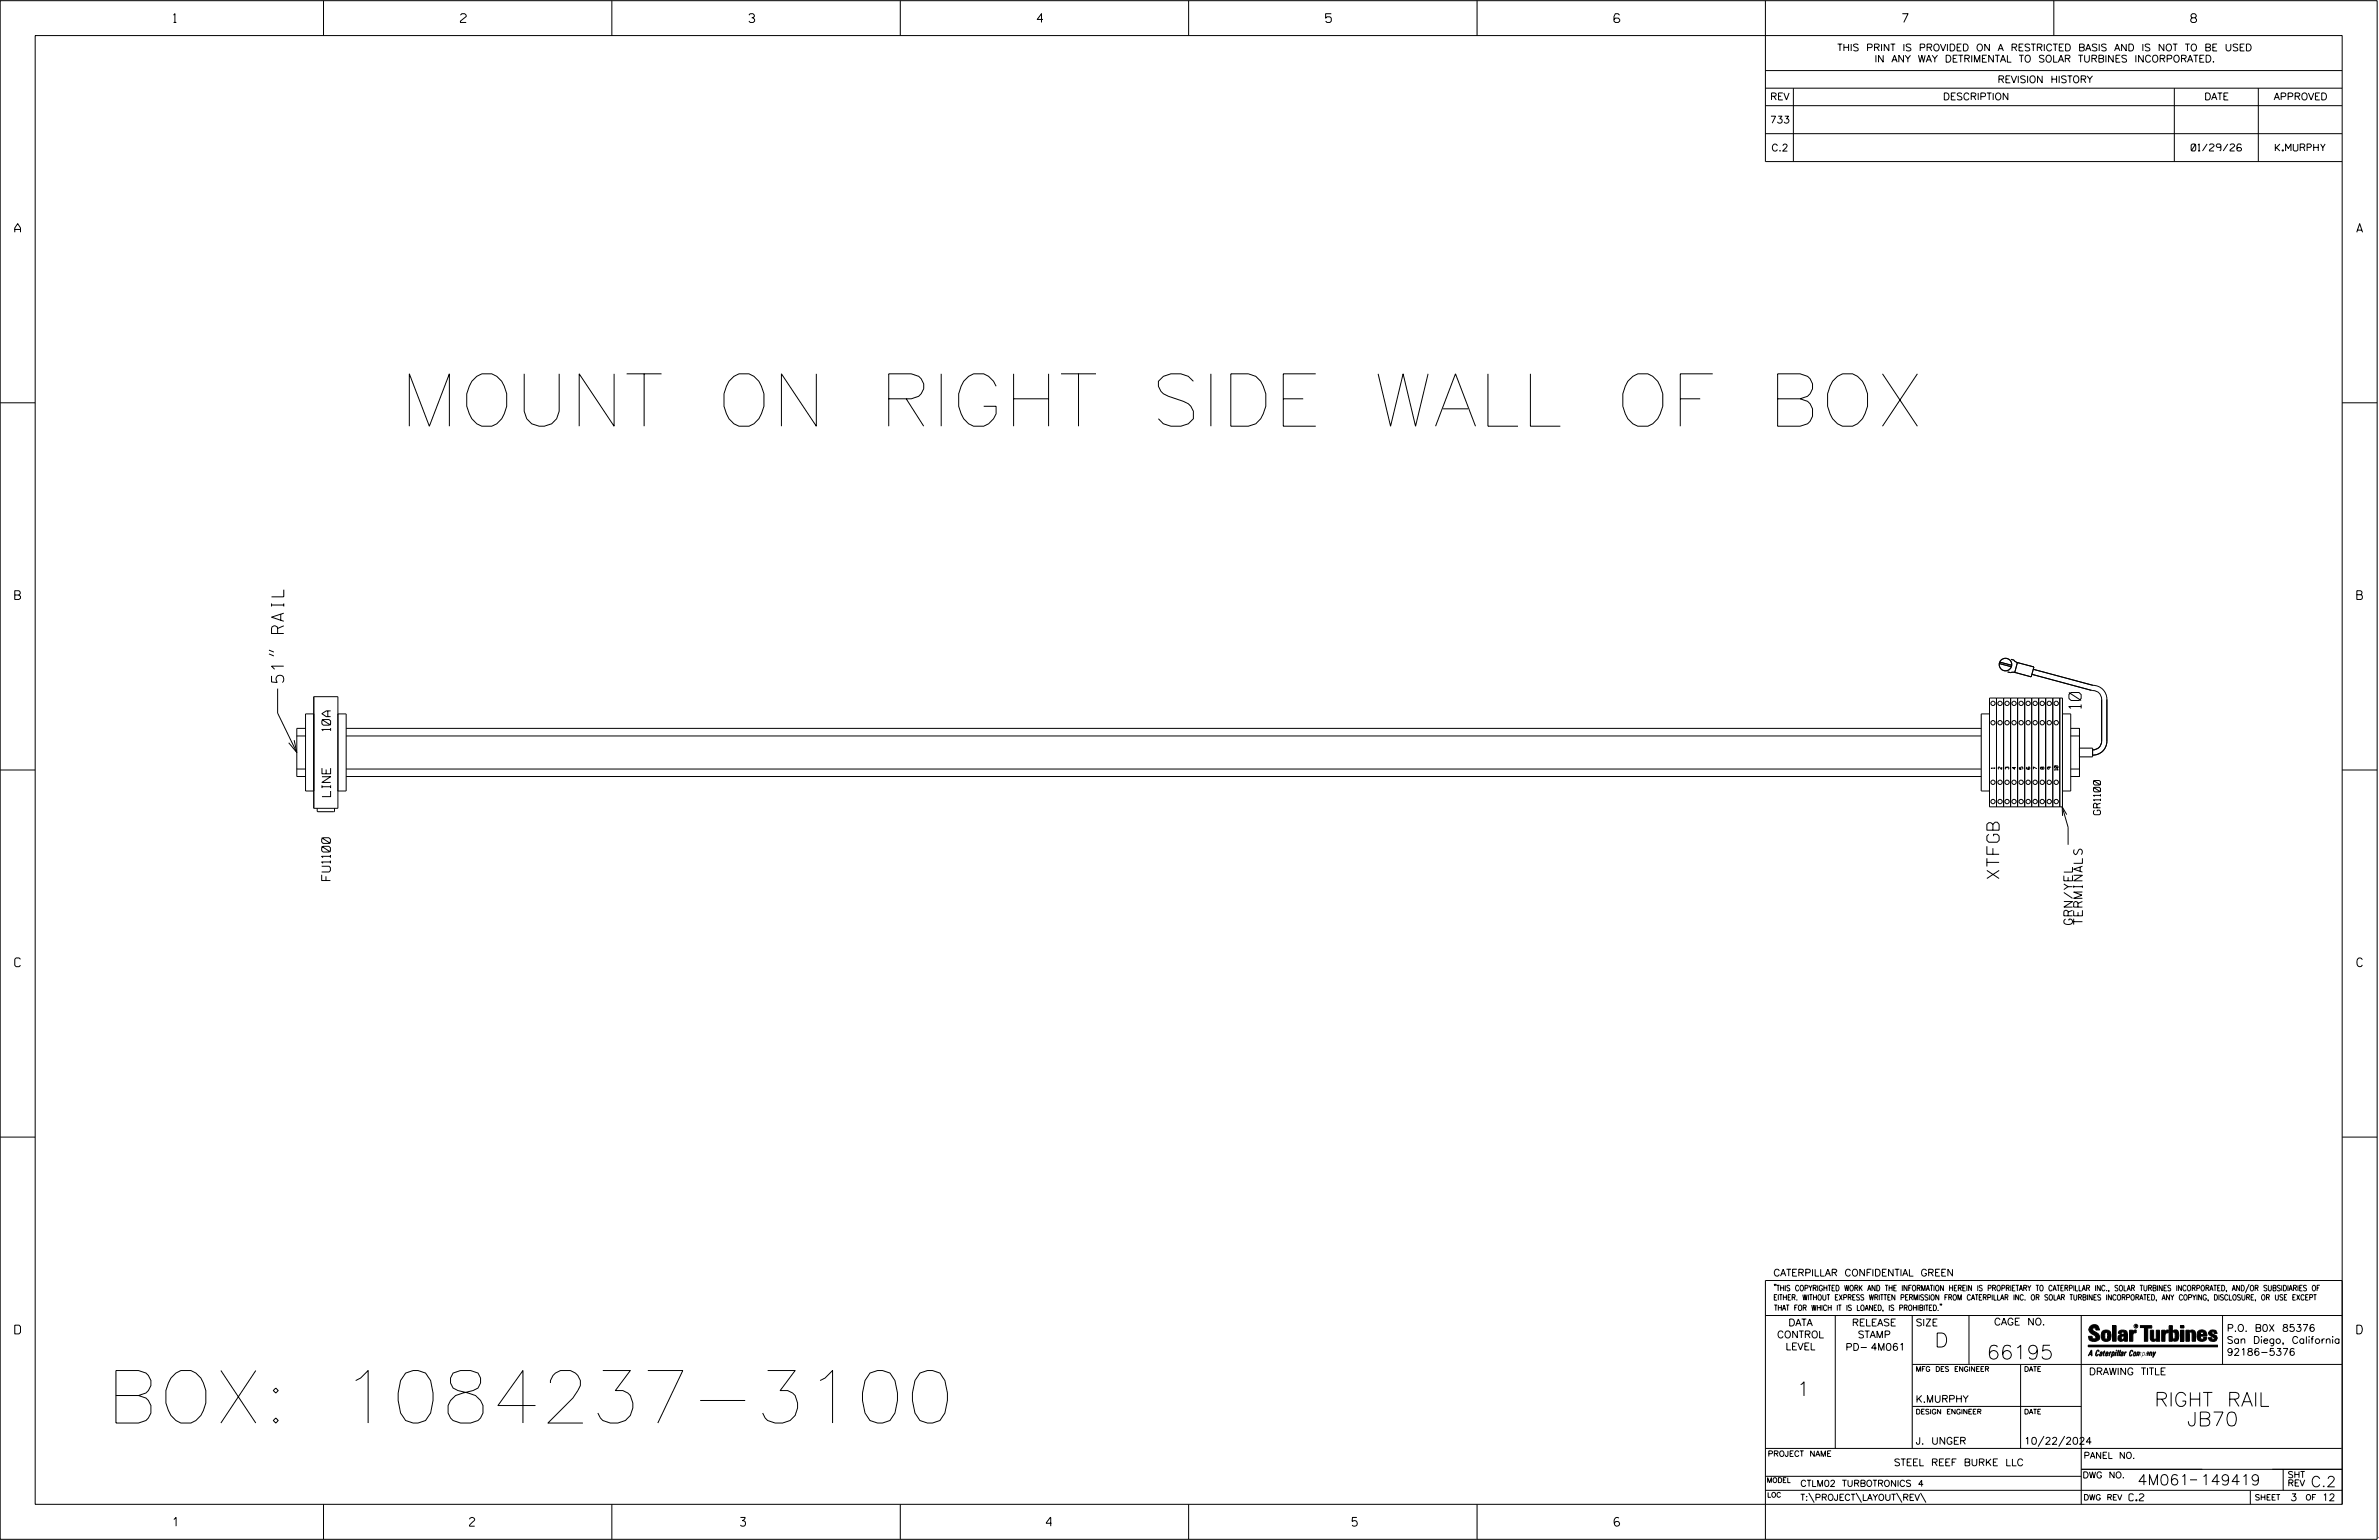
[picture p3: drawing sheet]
<svg xmlns="http://www.w3.org/2000/svg" width="864mm" height="559mm" viewBox="0 0 864 559" stroke-linecap="round" stroke-linejoin="round" font-family="sans-serif">
<defs><g id="words">
<g font-size="19">
<text x="145" y="154.7">MOUNT ON RIGHT SIDE WALL OF BOX</text>
<text x="38.5" y="516.3">BOX: 1084237-3100</text>
</g>
<g font-size="5.1">
<text x="702.3" y="488.8">D</text>
<text x="721.2" y="493.2">66195</text>
<text x="652.2" y="506.5">1</text>
<text x="782.1" y="510.3">RIGHT RAIL</text>
<text x="793.9" y="517.4">JB70</text>
</g>
<g font-size="4.4">
<text x="103" y="247.6" transform="rotate(-90 103 247.6)">51&quot; RAIL</text>
<text x="755.5" y="257.1" transform="rotate(-90 755.5 257.1)">10</text>
<text x="725.7" y="318.8" transform="rotate(-90 725.7 318.8)">XTFGB</text>
</g>
<g font-size="3.8">
<text x="775.9" y="538.9">4M061</text>
<text x="798.8" y="538.9">149419</text>
<text x="838.8" y="539.5">C.2</text>
</g>
<g font-size="3.2">
<text x="63" y="8.2">1</text>
<text x="167.2" y="8.2">2</text>
<text x="271.8" y="8.2">3</text>
<text x="376.5" y="8.2">4</text>
<text x="481.2" y="8.2">5</text>
<text x="690.6" y="8.2">7</text>
<text x="795.3" y="8.2">8</text>
<text x="5.4" y="84.3">A</text>
<text x="855.5" y="84.3">A</text>
<text x="5.4" y="217.5">B</text>
<text x="855.6" y="217.5">B</text>
<text x="120" y="265.2" transform="rotate(-90 120 265.2)">10A</text>
<text x="120" y="289.1" transform="rotate(-90 120 289.1)">LINE</text>
<text x="119.9" y="319.5" transform="rotate(-90 119.9 319.5)">FU1100</text>
<text x="752.3" y="335.5" transform="rotate(-90 752.3 335.5)">GRN/YEL</text>
<text x="755.9" y="335.5" transform="rotate(-90 755.9 335.5)">TERMINALS</text>
<text x="5.4" y="350.8">C</text>
<text x="855.6" y="350.8">C</text>
<text x="5.4" y="484">D</text>
<text x="855.6" y="484">D</text>
<text x="62.8" y="553.8">1</text>
<text x="170.4" y="553.8">2</text>
<text x="268.8" y="553.8">3</text>
<text x="379.8" y="553.8">4</text>
<text x="490.8" y="553.8">5</text>
<text x="585.9" y="553.8">6</text>
</g>
<g font-size="2.5">
<text x="666.9" y="18.5">THIS PRINT IS PROVIDED ON A RESTRICTED BASIS AND IS NOT TO BE USED</text>
<text x="680.5" y="22.6">IN ANY WAY DETRIMENTAL TO SOLAR TURBINES INCORPORATED.</text>
<text x="725.1" y="30">REVISION HISTORY</text>
<text x="642.6" y="36.3">REV</text>
<text x="705.3" y="36.3">DESCRIPTION</text>
<text x="800.2" y="36.3">DATE</text>
<text x="825.4" y="36.3">APPROVED</text>
<text x="642.5" y="44.7">733</text>
<text x="643" y="54.8">C.2</text>
<text x="795.4" y="54.8">01/29/26</text>
<text x="826" y="54.8">K.MURPHY</text>
<text x="762.5" y="295.6" transform="rotate(-90 762.5 295.6)">GR1100</text>
<text x="643.8" y="463">CATERPILLAR CONFIDENTIAL GREEN</text>
<text x="645.1" y="485.5">CONTROL</text>
<text x="649.2" y="481.1">DATA</text>
<text x="672.3" y="481.1">RELEASE</text>
<text x="674.4" y="485.5">STAMP</text>
<text x="695.4" y="481.1">SIZE</text>
<text x="723.8" y="480.8">CAGE NO.</text>
<text x="808.4" y="483.1">P.O. B0X 85376</text>
<text x="648.2" y="489.8">LEVEL</text>
<text x="669.9" y="490">PD- 4M061</text>
<text x="808.4" y="487.5">San Diego, California</text>
<text x="808.4" y="491.8">92186-5376</text>
<text x="758.3" y="498.9">DRAWING TITLE</text>
<text x="695.4" y="508.9">K.MURPHY</text>
<text x="695.4" y="524.1">J. UNGER</text>
<text x="734.8" y="524.1">10/22/2024</text>
<text x="687.5" y="531.9">STEEL REEF BURKE LLC</text>
<text x="772.8" y="544.6">C.2</text>
<text x="831.4" y="544.6">3</text>
<text x="842.9" y="544.6">12</text>
</g>
<g font-size="2.3">
<text x="756.4" y="529.2">PANEL NO.</text>
<text x="653.5" y="539.4">CTLM02 TURBOTRONICS 4</text>
<text x="756" y="536.3">DWG NO.</text>
<text x="830.4" y="539.3">REV</text>
<text x="830.4" y="536.2">SHT</text>
<text x="653.5" y="544.5">T:\PROJECT\LAYOUT\REV\</text>
</g>
<g font-size="2">
<text x="643.8" y="468.4">&quot;THIS COPYRIGHTED WORK AND THE INFORMATION HEREIN IS PROPRIETARY TO CATERPILLAR INC., SOLAR TURBINES INCORPORATED, AND/OR SUBSIDIARIES OF</text>
<text x="643.8" y="471.8">EITHER. WITHOUT EXPRESS WRITTEN PERMISSION FROM CATERPILLAR INC. OR SOLAR TURBINES INCORPORATED, ANY COPYING, DISCLOSURE, OR USE EXCEPT</text>
<text x="644" y="475.6">THAT FOR WHICH IT IS LOANED, IS PROHIBITED.&quot;</text>
<text x="641.7" y="528.5">PROJECT NAME</text>
<text x="756.3" y="544.3">DWG REV</text>
<text x="818.5" y="544.3">SHEET</text>
<text x="836.9" y="544.3">OF</text>
</g>
<g font-size="1.8">
<text x="695.4" y="497.6">MFG DES ENGINEER</text>
<text x="734.8" y="497.6">DATE</text>
<text x="695.4" y="513.1">DESIGN ENGINEER</text>
<text x="734.8" y="513.1">DATE</text>
<text x="641.3" y="538">MODEL</text>
<text x="641.5" y="543.3">LOC</text>
</g>
<g font-size="1.3">
<text x="724.1" y="278.9" transform="rotate(-90 724.1 278.9)">1</text>
<text x="726.7" y="279.1" transform="rotate(-90 726.7 279.1)">2</text>
<text x="729.2" y="279.1" transform="rotate(-90 729.2 279.1)">3</text>
<text x="731.8" y="279.1" transform="rotate(-90 731.8 279.1)">4</text>
<text x="734.3" y="279.1" transform="rotate(-90 734.3 279.1)">5</text>
<text x="736.9" y="279.1" transform="rotate(-90 736.9 279.1)">6</text>
<text x="739.4" y="279.1" transform="rotate(-90 739.4 279.1)">7</text>
<text x="742" y="279.1" transform="rotate(-90 742 279.1)">8</text>
<text x="744.5" y="279.1" transform="rotate(-90 744.5 279.1)">9</text>
<text x="747.1" y="279.5" transform="rotate(-90 747.1 279.5)">10</text>
</g>
<text font-size=".9" x="775.1" y="481.7">R</text>
</g></defs>
<g fill="none" stroke="#000" stroke-width=".36">
<path d="M.1 .2h862.8v558.4h-862.8zM12.8 12.9h837.4v533h-837.4zM117.4 .2v12.7M222.1 .2v12.7M326.8 .2v12.7M431.5 .2v12.7M536.2 .2v12.7M587.9 5.5l-.5-.5h-1l-.5 1v1.7l.5 .4h1l.6-.4v-.6l-.6-.5h-1l-.5 .5M640.9 .2v58.4h209.3M745.6 .2v12.7M640.9 25.6h209.3M640.9 32h209.3"/>
<path d="M640.9 38.3h209.3M651 32v26.6M789.3 32v26.6M819.8 32v26.6M640.9 48.5h209.3M.1 146.2h12.7M850.2 146.2h12.7M97.6 237.3l1.8 .7M97.6 235.9l1.8 .7M730 239.3l1 .2 .5 .5 1.1 .5M100.8 249.9v8.9l6.9 14.2M113.9 252.8h8.8v40.5h-8.8z"/>
<path d="M113.9 259h-3v28h3M122.7 259h3v28h-3M722.2 253.3h26.5v39.5h-26.5zM722.2 259h-3v28h3M724.7 253.3v39.5M725.8 240.8l4.3 1.1M725.9 240.2l4.4 1.2M727.3 253.3v39.5M728.8 243.8l1.1 .3h1.7M729.9 253.3v39.5M732.3 240.4l6 1.6-1 3.6-5.9-1.6zM732.4 253.3v39.5"/>
<path d="M735 253.3v39.5M737.5 253.3v39.5M737.6 244.7l21.6 5.8a3.3 3.3 0 0 1 3.7 3.3v15.1a3.1 3.1 0 0 1-3.3 3.2M738.1 242.9l21.6 5.8a5.1 5.1 0 0 1 5.1 5.1v15.1a5.1 5.1 0 0 1-5.2 5.1M740.1 253.3v39.5M742.6 253.3v39.5M745.2 253.3v39.5M747.7 253.3v39.5M748.7 259h3v28h-3M.1 279.4h12.7M106.8 268.6l.9 4.4-2.9-3.5M107.7 267.1h3.2"/>
<path d="M107.7 279h3.2M110.9 264.3h-3.2v17.5h3.2M125.7 267.1h593.5M125.7 264.3h593.5M125.7 279h593.5M751.7 267.1h3.2M751.7 264.3h3.2v17.5h-3.2M751.7 279h3.2M754.9 271.5h4.7v3.1h-4.7M850.2 279.4h12.7M115.1 293.3v1l.3 .2h5.8l.2-.2v-1M125.7 281.8h593.5"/>
<path d="M748.6 292.8l2.1 7.4v6.3M750.3 295.6l-1.7-2.8 .1 3.3M.1 412.6h12.7M850.2 412.6h12.7M640.9 477.3h209.3M644.2 466.1l-.1 .4M644.7 466.1l-.2 .4M666.2 477.3v48.3M694.2 477.3v48.3M704.4 473.3l-.1 .4M704.8 473.3l-.1 .4M714.8 477.3v17.8"/>
<path d="M755.5 477.3v68.6M806.8 477.3v17.8M816.5 466l-1.4 3.1M850.2 464.6h-209.3v94M850.2 464.8v81.1M694.2 495.1h156M733.5 495.1v30.5M758.6 481.4a2.02 2.02 0 0 1 3.1-.1l.5 1.3h-1.3l-.2-.6-.4-.2-.6 .1-.1 .4 .4 .7a2.46 2.46 0 0 1 2.2 2.9 2.83 2.83 0 0 1-3.8 .3l-.3-1.3h1.3l.2 .7 .6 .3 .5-.2 .2-.5-.4-.6-1.9-1.2-.4-.9zM759.2 491.3h-.7l.7-1.2v1.9h.2l-.1-2.1-1.3 2.1 .5-.5h.7M761.3 490l.3-.2 .4 .3-.1 .3-.3-.4-.4 .3-.3 1.6h.4l.4-.5-.3 .6-.4 .1-.3-.4zM762.6 490.6l.5-.1-.1 1.4h-.9a.74 .74 0 0 1 .9-.8l-.3 .7-.5 .1 .2-.5 .6-.2v-.5l-.7 .2zM763 483.2a2.17 2.17 0 0 1 3.1 0l.3 1.4-.3 1.5a2.17 2.17 0 0 1-3.1 0l-.3-1.5z"/>
<path d="M763.6 490.5l.4-.4 .2 .6h-.3l-.3 .9 .2 .4-.3-.1zM764.1 483.7l.5-.4 .4 .3v2.2l-.4 .2-.5-.2zM764.6 491.1l.6 .2v-.7l-.4-.1-.4 .6-.1 .8h.6M764.6 491.1l-.1 .8h.4M764.6 482.6v.8M764.8 490.7l.4 .1v.3h-.6zM765 491.5l-.1 .4zM766 490.5l-.5 1.5zM766 490.8l.4-.3-.4 .4M766.9 481h1.3v5.7h-1.3zM767 490.8l.5 .1-.3 .8-.4 .2zM767.3 490.5h-.5l-.5 2"/>
<path d="M767.3 490.5a.8 .8 0 0 1 .2 1 .8 .8 0 0 1-.9 .4l-.1 .6M767.3 490.5l-.1 .2M768.1 490.5l-.4 1.5zM768.2 489.9h.3l-.1 .2h-.2zM769 489.9l-.5 2.1zM769.7 489.9l-.6 2.1zM770.1 491.4l.5-.3-.5 .8zM770.4 491.9h.1M770.6 491.1l.1-.4-.7 .2 .1-.3 .6-.1 .2 .3-.5 1.1M770.6 491.1a.74 .74 0 0 0-.8 .8h.6M771 484.8h-.7l-.3 .6 .4 .7 .5-.3 .1-2.4h-.8l-.1 .4h-1.2a1.71 1.71 0 0 1 1.8-1.3 1.71 1.71 0 0 1 1.6 1.4v2.8h-1.1l-.1-.6M771 484.2l-1.5 .1a1.41 1.41 0 0 0 0 2.4l.5 .1 1.1-.7"/>
<path d="M771.2 486.1h-.1M771.4 490.5l.1 .3 .4-.3-.9 1.5zM771.5 490.8h.1M773 482.7h1.2v.5l.5-.5 .7-.1v1h-.6l-.5 .4-.1 2.7h-1.2zM773.3 490.3l.6-.4 .4 .2-.1 .4-.3-.4a1.28 1.28 0 0 0-.5 1.8l.6-.4-.1 .4-.8 .1zM774.7 490.8l.5-.3a.88 .88 0 0 1 .2 .9 .88 .88 0 0 1-.7 .7l-.2-.2zM774.8 490.9h.5l-.3 1h-.3l-.2-.2zM775.2 490.5l-.1 .2M776.8 481h4.3v.9h-1.5v4.8h-1.3M776.8 490.6l-.8 .2v-.3l-.4 1.5 .8-1.3v1.3l.3-1.2M779.3 491.1h.4M779.6 490.5h.3l-.3 1.4"/>
<path d="M779.6 490.7h.2l-.1 .4M779.7 491.1l-.1 .4M779.7 491.1l-.4 .2M780.1 492l.4-1.5 .1 .3 .3-.3 .3 .2-.3 1.3v-1.3l-.7 1.3M780.6 482.7h1.2v2.7l.1 .4 .4 .3 .4-.7v-2.7h1.2l.1 4h-1.3v-.5l-1.1 .6-.7-.3-.3-.7zM781.6 492.5l1-2-.8 1.3-.2-1.3-.2 2M784.7 482.7h1.2v.5l.5-.5 .7-.1v1h-.5l-.6 .4-.1 2.7h-1.2zM787.4 481h1.2v2a1.4 1.4 0 0 1 2.2 .2l.1 1.4-.4 1.9-1.5 .1-.4-.5v-1l.5 .9 .5-.3v-2.1l-.5-.4-.5 .7v2.8h-1.2zM791.5 482.7h1.3v4h-1.3zM791.5 481h1.3v.9h-1.3zM793.5 482.7h1.3v.4l.7-.5 1.1 .2 .4 .6v3.3h-1.2l-.3-3.4-.7 .2v3.2h-1.3zM794.8 483.1h.1"/>
<path d="M797.7 483.2a1.92 1.92 0 0 1 2.4-.5 1.92 1.92 0 0 1 1 2.1h-2.3v.8l.6 .5 .5-.3v-.5h1.2a1.83 1.83 0 0 1-2.1 1.4 1.83 1.83 0 0 1-1.5-2.1zM798.8 484.2v.6M799.1 483.4h.6l.2 .8h-1.1zM804.6 482.9a1.84 1.84 0 0 0-2.9 .8 3.3 3.3 0 0 0 2.2 1.9l-.5 .5-.4-.3-.1-.4h-1.2l.1 .6a1.92 1.92 0 0 0 2.9 .4M804.9 483.8h-1.2l-.2-.6-.5 .1-.1 .3 .1 .3 1.8 .9M805.1 488.1h-47.1v.6h47.1M694.2 510.3h61.3M640.9 525.6h209.2M640.9 535.7h114.6M742 521.1l-2.2 3.8M749.5 521.1l-2.2 3.8M755.5 533.2h94.7"/>
<path d="M795 537h2.6M828.8 533.2v7.6M117.4 545.9v12.7M222.1 545.9v12.7M326.8 545.9v12.7M431.5 545.9v12.7M536.2 545.9v12.7M640.9 540.8h209.3M656.6 541.7l2 3.5M673.8 541.7l1.9 3.5M688.4 541.7l2 3.5M697.2 541.7l1.9 3.5"/>
<path d="M816.9 541v4.9M863.5 558h.1"/>
<circle cx="723.5" cy="255.2" r=".79"/>
<circle cx="726" cy="255.2" r=".8"/>
<circle cx="728" cy="241.1" r="2.28"/>
<circle cx="728.6" cy="255.2" r=".8"/>
<circle cx="731.1" cy="255.2" r=".8"/>
<circle cx="733.7" cy="255.2" r=".8"/>
<circle cx="736.2" cy="255.2" r=".8"/>
<circle cx="738.8" cy="255.2" r=".8"/>
<circle cx="741.3" cy="255.2" r=".8"/>
<circle cx="743.9" cy="255.2" r=".8"/>
<circle cx="746.4" cy="255.2" r=".8"/>
<circle cx="723.5" cy="262.2" r=".78"/>
<circle cx="726" cy="262.2" r=".79"/>
<circle cx="728.6" cy="262.2" r=".79"/>
<circle cx="731.1" cy="262.2" r=".79"/>
<circle cx="733.7" cy="262.2" r=".79"/>
<circle cx="736.2" cy="262.2" r=".79"/>
<circle cx="738.8" cy="262.2" r=".79"/>
<circle cx="741.3" cy="262.2" r=".79"/>
<circle cx="743.9" cy="262.2" r=".79"/>
<circle cx="746.4" cy="262.2" r=".79"/>
<circle cx="723.5" cy="290.8" r=".79"/>
<circle cx="723.5" cy="283.9" r=".78"/>
<circle cx="726" cy="290.8" r=".8"/>
<circle cx="726" cy="283.9" r=".79"/>
<circle cx="728.6" cy="290.9" r=".8"/>
<circle cx="728.6" cy="283.9" r=".79"/>
<circle cx="731.1" cy="290.8" r=".8"/>
<circle cx="731.1" cy="283.9" r=".79"/>
<circle cx="733.7" cy="290.8" r=".8"/>
<circle cx="733.7" cy="283.9" r=".79"/>
<circle cx="736.2" cy="290.9" r=".8"/>
<circle cx="736.2" cy="283.9" r=".79"/>
<circle cx="738.8" cy="290.9" r=".8"/>
<circle cx="738.8" cy="283.9" r=".79"/>
<circle cx="741.3" cy="290.8" r=".8"/>
<circle cx="741.3" cy="283.9" r=".79"/>
<circle cx="743.9" cy="290.8" r=".8"/>
<circle cx="743.9" cy="283.9" r=".79"/>
<circle cx="746.4" cy="290.9" r=".8"/>
<circle cx="746.4" cy="283.9" r=".79"/>
<circle cx="775.4" cy="481.2" r=".69"/>
</g>
<g fill="#000">
<path d="M768.1 490.5l-.4 1.5zM768.2 489.9h.3l-.1 .2h-.2zM769 489.9l-.5 2.1zM769.7 489.9l-.6 2.1zM791.5 481h1.3v.9h-1.3zM791.5 482.7h1.3v4h-1.3zM758 488.1h47.1v.6h-47.1z"/>
<path d="M759.2 489.9l-1.2 2.1 .5-.5h.7v.5h.2zM759.2 490.1v1.2h-.7z" fill-rule="evenodd"/>
<path d="M758.6 481.4a2.02 2.02 0 0 1 3.1-.1l.5 1.3h-1.3l-.2-.6-.4-.2-.6 .1-.1 .4 .4 .7a2.46 2.46 0 0 1 2.2 2.9 2.83 2.83 0 0 1-3.8 .3l-.3-1.3h1.3l.2 .7 .6 .3 .5-.2 .2-.5-.4-.6-1.9-1.2-.4-.9z" fill-rule="evenodd"/>
<path d="M761.3 490l.3-.2 .4 .3-.1 .3-.3-.4-.4 .3-.3 1.6h.4l.4-.5-.3 .6-.4 .1-.3-.4z" fill-rule="evenodd"/>
<path d="M762.6 490.6l.5-.1-.1 1.4h-.9a.74 .74 0 0 1 .9-.8l-.6 .3-.2 .5 .5-.1 .3-.6v-.5l-.7 .2z" fill-rule="evenodd"/>
<path d="M763.6 490.5l.4-.4 .2 .6h-.3l-.3 .9 .2 .4-.3-.1z" fill-rule="evenodd"/>
<path d="M764.8 490.5l.5 .3-.1 .5h-.6l.6-.2v-.3l-.4-.1-.3 1.2h.4l.3-.4-.6 .6-.3-.2v-.4z" fill-rule="evenodd"/>
<path d="M763 483.2a2.17 2.17 0 0 1 3.1 0l.3 1.4-.3 1.5a2.17 2.17 0 0 1-3.1 0l-.3-1.5zM764.1 483.7v2.1l.5 .2 .4-.2v-2.2l-.4-.3z" fill-rule="evenodd"/>
<path d="M766 490.5v.3l.4-.1-.4 .2-.5 1.1z" fill-rule="evenodd"/>
<path d="M766.8 490.5l-.5 2 .3-.6a.71 .71 0 0 0 .9-.5 .71 .71 0 0 0-.4-.9zM767 490.8l.5 .1-.3 .8-.4 .2z" fill-rule="evenodd"/>
<path d="M766.9 481h1.3v5.7h-1.3z" fill-rule="evenodd"/>
<path d="M770.1 490.6l.6-.1 .2 .3-.4 1.2-.5 .1-.2-.5 .3-.5h.5l-.7 .5v.3l.4-.1 .4-.9-.5-.2-.2 .2z" fill-rule="evenodd"/>
<path d="M769.4 482.8l-.5 1h1.2l.1-.4h.8v.8l-1.5 .1a1.41 1.41 0 0 0 0 2.4l.5 .1 1.1-.7 .1 .6h1.1v-2.8a1.79 1.79 0 0 0-2.4-1.2zM770.3 484.8h.7l-.1 1-.5 .3-.4-.7z" fill-rule="evenodd"/>
<path d="M771.4 490.5l.1 .3 .4-.3-.9 1.5z" fill-rule="evenodd"/>
<path d="M773 482.7h1.2v.5l.5-.5 .7-.1v1h-.6l-.5 .4-.1 2.7h-1.2z" fill-rule="evenodd"/>
<path d="M773.3 490.3l.6-.4 .4 .2-.1 .4-.3-.4a1.28 1.28 0 0 0-.5 1.8l.6-.4-.3 .5h-.6z" fill-rule="evenodd"/>
<path d="M774.7 490.8l-.2 1.1h.7a.96 .96 0 0 0 0-1.4zM774.8 490.9h.5l-.1 .6-.5 .4-.2-.2z" fill-rule="evenodd"/>
<path d="M776 490.5v.3l.4-.3 .2 .3 .7-.2-.3 1.4v-1.3l-.6 1.3v-1.3l-.8 1.3z" fill-rule="evenodd"/>
<path d="M776.8 481h4.3v.9h-1.5v4.8h-1.3v-4.8h-1.5z" fill-rule="evenodd"/>
<path d="M777.9 490.5l-.5 2 .3-.6a.71 .71 0 0 0 .9-.5 .71 .71 0 0 0-.4-.9zM778.1 490.8l.3-.1 .1 .4-.5 .8-.2-.5z" fill-rule="evenodd"/>
<path d="M779.3 490.6l.6-.1-.3 1.5-.7-.1a.67 .67 0 0 1 .8-.8l-.6 .3-.1 .5 .4-.1 .4-.9-.4-.2-.3 .2z" fill-rule="evenodd"/>
<path d="M780.5 490.5l.1 .3 .3-.3 .3 .2-.3 1.3v-1.3l-.8 1.3z" fill-rule="evenodd"/>
<path d="M780.6 482.7h1.2v2.7l.1 .4 .4 .3 .4-.7v-2.7h1.2l.1 4h-1.3v-.5l-1.1 .6-.7-.3-.3-.7z" fill-rule="evenodd"/>
<path d="M781.6 490.5l.2 1.3 .8-1.3-1.2 2z" fill-rule="evenodd"/>
<path d="M784.7 482.7h1.2v.5l.5-.5 .7-.1v1h-.5l-.6 .4-.1 2.7h-1.2z" fill-rule="evenodd"/>
<path d="M787.4 481h1.2v2a1.4 1.4 0 0 1 2.2 .2l.1 1.4-.4 1.9-1.5 .1-.4-.5v-1l.5 .9 .5-.3v-2.1l-.5-.4-.5 .7v2.8h-1.2z" fill-rule="evenodd"/>
<path d="M793.5 482.7h1.3v.4a1.29 1.29 0 0 1 2.2 .3v3.3h-1.2l-.3-3.4-.7 .2v3.2h-1.3z" fill-rule="evenodd"/>
<path d="M797.7 483.2a1.92 1.92 0 0 1 2.4-.5 1.92 1.92 0 0 1 1 2.1h-2.3v.8l.6 .5 .5-.3v-.5h1.2a1.83 1.83 0 0 1-2.1 1.4 1.83 1.83 0 0 1-1.5-2.1zM799.1 483.4l-.3 .8h1.1l-.2-.8z" fill-rule="evenodd"/>
<path d="M801.9 483.2a1.94 1.94 0 0 1 3 .1v.5h-1.2l-.2-.6-.5 .1-.1 .3 .1 .3 1.8 .9a1.2 1.2 0 0 1 .1 1.3 1.2 1.2 0 0 1-1.2 .7l-1.6-.4-.4-1h1.2l.1 .4 .4 .3 .5-.5a3.3 3.3 0 0 1-2.2-1.9z" fill-rule="evenodd"/>
<circle cx="761.4" cy="492" r=".07"/>
<circle cx="762.2" cy="485.1" r=".07"/>
<circle cx="769.3" cy="492" r=".07"/>
<circle cx="773.1" cy="486.7" r=".07"/>
<circle cx="791.5" cy="486.7" r=".07"/>
<circle cx="791.5" cy="481" r=".07"/>
<circle cx="794.8" cy="486.7" r=".07"/>
</g>
<use href="#words"/>
</svg>
